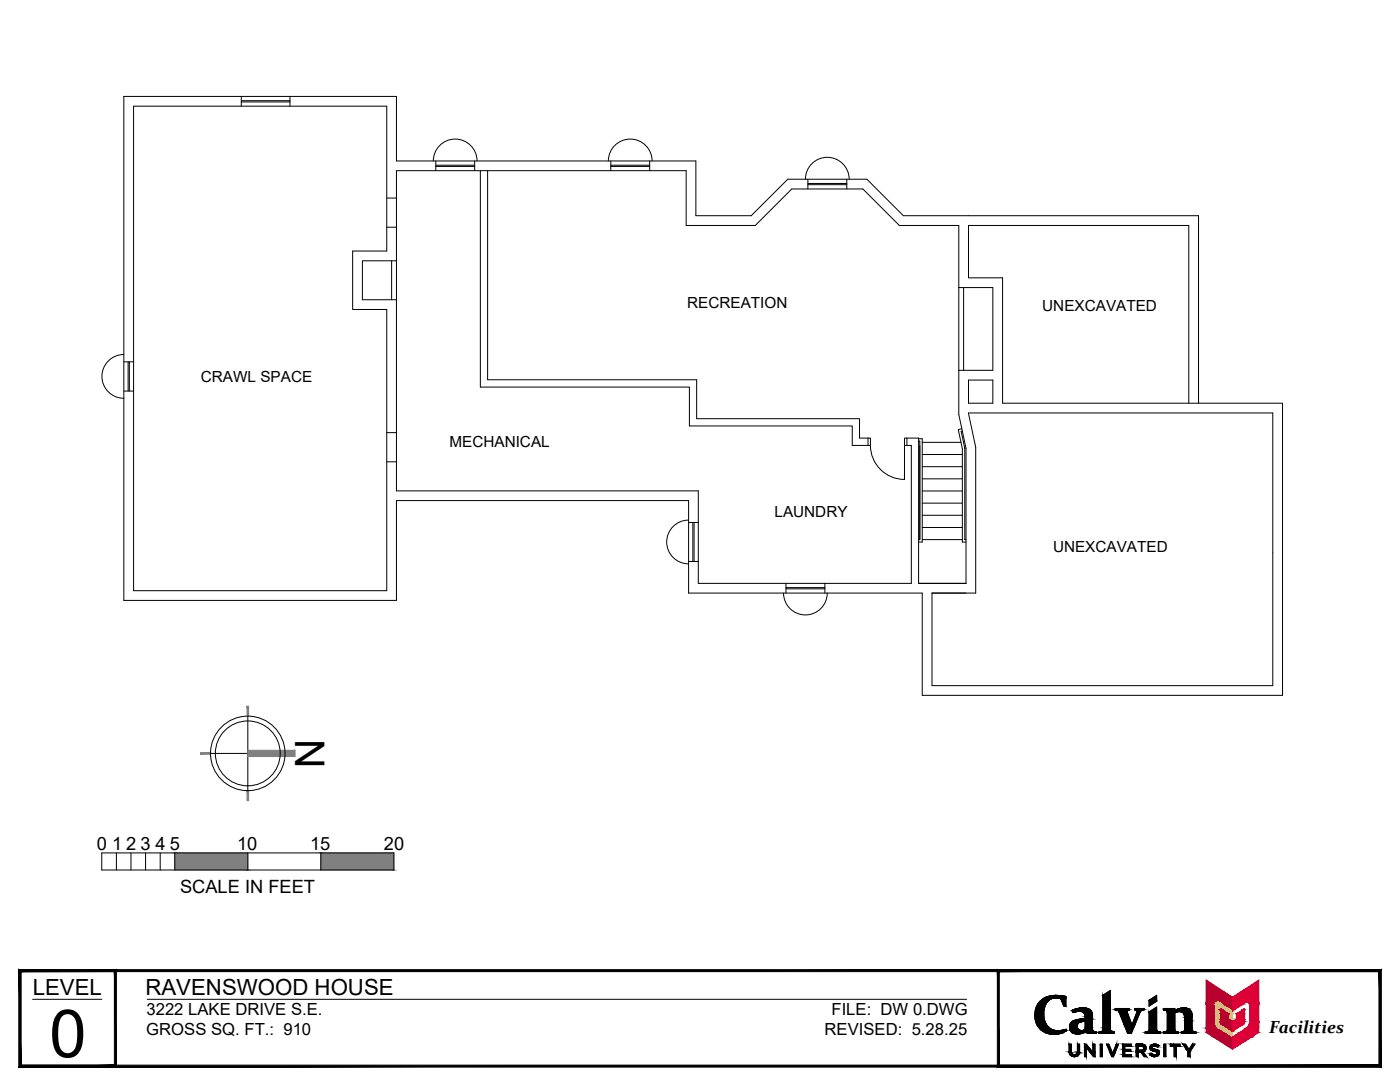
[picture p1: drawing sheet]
<svg xmlns="http://www.w3.org/2000/svg" width="279mm" height="216mm" viewBox="0 0 279 216" stroke-linecap="round" stroke-linejoin="round" font-family="sans-serif">
<defs><g id="words">
<text font-size="13.3" x="9.9" y="211">0</text>
<text font-size="8.1" x="58.9" y="147.4" transform="rotate(90 58.9 147.4)">N</text>
<g font-size="4.4">
<text x="6.5" y="198.5">LEVEL</text>
<text x="29" y="198.5">RAVENSWOOD HOUSE</text>
</g>
<g font-size="3.6">
<text x="19.3" y="169.6">0</text>
<text x="22.4" y="169.6">1</text>
<text x="25.2" y="169.6">2</text>
<text x="28" y="169.6">3</text>
<text x="31" y="169.6">4</text>
<text x="33.9" y="169.6">5</text>
<text x="47.3" y="169.6">10</text>
<text x="61.9" y="169.6">15</text>
<text x="76.6" y="169.6">20</text>
<text x="35.9" y="178.1">SCALE IN FEET</text>
</g>
<text font-size="3.5" x="253.3" y="206.2">Facilities</text>
<g font-size="3.3">
<text x="29.2" y="202.5">3222 LAKE DRIVE S.E.</text>
<text x="165.9" y="202.5">FILE: DW 0.DWG</text>
<text x="29.2" y="206.6">GROSS SQ. FT.: 910</text>
<text x="164.6" y="206.6">REVISED: 5.28.25</text>
</g>
<g font-size="3.1">
<text x="137.1" y="61.5">RECREATION</text>
<text x="208" y="62.1">UNEXCAVATED</text>
<text x="40.1" y="76.3">CRAWL SPACE</text>
<text x="89.7" y="89.2">MECHANICAL</text>
<text x="154.6" y="103.2">LAUNDRY</text>
<text x="210.2" y="110.2">UNEXCAVATED</text>
</g>
</g></defs>
<!-- layer: 0 -->
<g fill="none" stroke="#000" stroke-width=".2">
<path d="M156.9 116.4v1.9M164.6 116.4v1.9M42 150.3h7.5M49.5 142.9v14.9M20.3 170.2h58.3v3.4h-58.3zM23.2 170.2v3.4M26.1 170.2v3.4M29.1 170.2v3.4M32 170.2v3.4M34.9 170.2v3.4M49.5 170.2v3.4M64 170.2v3.4"/>
<circle cx="49.5" cy="150.3" r="6.5"/>
<circle cx="49.5" cy="150.3" r="7.4"/>
</g>
<g fill="#808080" stroke="#808080" stroke-width=".2">
<path d="M49.5 149.7v1.3l9.4-1.3zM49.5 151l9.4-1.3v1.3z"/>
<path d="M49.3 157.8l.3 2v-2zM49.3 157.8l.3 2h-.3z"/>
<path d="M40 150.5h2v-.3zM40 150.2h2l-2 .3z"/>
<path d="M49.3 140.9v2h.3zM49.3 140.9h.3v2z"/>
<path d="M64 170.2l14.6 3.4v-3.4zM64 170.2l14.6 3.4h-14.6z"/>
<path d="M34.9 170.2l14.6 3.4v-3.4zM34.9 170.2l14.6 3.4h-14.6z"/>
</g>
<!-- layer: A-WALL-FULL -->
<g fill="none" stroke="#000" stroke-width=".2">
<path d="M24.7 19.2h54.4v12.9h59.8v10.9h11l7.3-7.2h15.8l7.3 7.2h58.9v37.5h16.8v58.2h-71.9v-20.4h-46.7v-18.4h-58.3v19.9h-54.4zM48.2 19.2v2M57.9 19.2v2M26.7 21.2h50.5v28.9h-6.8v11.7h6.8v56.1h-50.5zM48.2 20.1h9.7M48.2 20.3h9.7M78.2 52v7.8M79.1 52h-6.8v7.8h6.8M191.3 57.4h6.8v16.5h-6.8M192.3 57.4v16.5M24.7 78h2M24.7 72.2h2"/>
<path d="M25.6 72.2v5.8M25.8 72.2v5.8M193.3 75.8h4.8v4.7h-4.8zM181 87.4h2.3v29h9.5M183.6 89v18.7h-.3M191.3 82.7v-37.7h-11.8l-7.3-7.3h-14.2l-7.3 7.3h-13.8v-10.9h-57.8v63.8h60.3v18.5h42.5v-27.5M193.3 82.4h60.7v54.4h-68v-18.5h6.8M237.2 80.5v-35.5h-43.9v10.4h6.8v25.1h39.1M137.4 104.3h2M137.4 112h2M138.3 104.3v7.7M138.5 104.3v7.7"/>
<path d="M156.9 117.5h7.7M156.9 117.3h7.7"/>
</g>
<!-- layer: SHELL -->
<g fill="none" stroke="#000" stroke-width=".2">
<path d="M77.2 39.5h1.9M86.5 32.1a4.4 4.4 0 0 1 4.3-4.4 4.4 4.4 0 0 1 4.4 4.4M87 33h7.7M87 33.2h7.7M87 32.1v2M94.7 32.1v2M95.9 34.1v43.1h41.7v7.8h32.5v3.9h3.1M97.3 34.1v41.7h41.7v7.7h32.5v3.9h1.7M121.4 32.1a4.4 4.4 0 0 1 4.4-4.4 4.4 4.4 0 0 1 4.3 4.4M121.9 33h7.8M121.9 33.2h7.8M121.9 32.1v2"/>
<path d="M129.7 32.1v2M160.7 35.8a4.4 4.4 0 0 1 4.4-4.4 4.4 4.4 0 0 1 4.4 4.4M161.2 36.6h7.8M161.2 36.9h7.8M161.2 35.8v1.9M169 35.8v1.9M77.2 45.3h1.9M24.7 70.7a4.4 4.4 0 0 0-4.4 4.4 4.4 4.4 0 0 0 4.4 4.4M77.2 92.1h1.9M77.2 86.3h1.9M173.2 87.4h.5v1.5h-.5M173.2 87.4v1.5"/>
<path d="M173.7 88.9a6.8 6.8 0 0 0 6.8 6.8M180.5 88.9h1.4M181 88.9v-1.5h-.5v8.3M183.3 88h.3v19.7h-.3M183.3 87.5h.8v20.7h-.8M184.1 98h8M184.1 95.5h8M184.1 93.1h8M184.1 90.7h8M184.1 88.3h7.7M191.3 82.7l1.5 6.7v27h-9.5M191.9 85.6l-.7 .1 .9 3.8v18.7h.7"/>
<path d="M192.1 86l-.3 .1 .7 3.4v18.2h.3M193.3 82.4l1.4 6.8v29.1h-8.7M137.4 103.8a4.4 4.4 0 0 0-4.3 4.3 4.4 4.4 0 0 0 4.3 4.4M156.4 118.3a4.4 4.4 0 0 0 4.3 4.4 4.4 4.4 0 0 0 4.4-4.4M184.1 105.3h8M184.1 102.8h8M184.1 100.4h8M184.1 107.7h8"/>
</g>
<!-- layer: A-TITL -->
<g fill="#000" stroke="#000" stroke-width=".2">
<path d="M210.5 198.6h.3zM220.1 198.6l1.5-1v1zM229.3 199.6h1.5v.2zM229.3 199.6l1.5-1v1zM210 206.4h.8zM212.5 205.5h.3zM214.1 202h.2zM214.2 210.8h.5zM214.8 210.4h.5zM214.9 206.3h.5zM216 201.9h1.9zM216 201.1h.4z"/>
<path d="M216.7 206h2.1zM220 205.7h1.7zM220.1 205.6h1.5zM229.2 205.8h1.7zM229.2 205.7h1.7zM230.3 208.4h.4zM230.8 210h.5zM229.3 201.9l1.5-1v1zM234.5 201.7h3.1zM236.2 201.1h.3z"/>
<path d="M207.5 199.9l1.5 .1 .1-.1zM207.5 199.9l1.5 .1h-1.6z"/>
<path d="M207.6 199.8h1.5zM207.5 199.9h1.6z"/>
<path d="M207.7 199.7l1.4 .1 .2-.1zM207.7 199.7l1.4 .1h-1.5z"/>
<path d="M207.8 199.6h1.5zM207.7 199.7h1.6z"/>
<path d="M208 199.5l1.3 .1 .2-.1zM207.8 199.6l.2-.1 1.3 .1z"/>
<path d="M208 199.4h1.6zM208 199.5h1.5z"/>
<path d="M208.1 199.3h1.7zM208 199.4h1.6z"/>
<path d="M208.3 199.2l1.5 .1 .2-.1zM208.1 199.3l.2-.1 1.5 .1z"/>
<path d="M208.3 199.2h1.8zM208.3 199.2h1.7z"/>
<path d="M208.4 199.2h1.9zM208.3 199.2h1.8z"/>
<path d="M208.5 199.1h2zM208.4 199.2h1.9z"/>
<path d="M208.5 199.1h2.3zM208.5 199.1h2.3z"/>
<path d="M208.5 199.1h2.3zM208.5 199.1h2z"/>
<path d="M210.8 199.1h1.9zM210.8 199.1h1.9z"/>
<path d="M210.5 198.6h.8zM210.2 198.6h1.1z"/>
<path d="M210.2 198.6h1.1zM210.2 198.6h1.1z"/>
<path d="M210.2 198.6l1.5 .1zM210 198.7h1.7z"/>
<path d="M210 198.7h1.8zM209.9 198.7h1.9z"/>
<path d="M209.9 198.7h2.3zM209.6 198.7h2.6z"/>
<path d="M209.6 198.7l2.8 .1zM209.5 198.8h2.9z"/>
<path d="M209.5 198.8h3.2zM209.2 198.8h3.5z"/>
<path d="M209.2 198.8l3.5 .1zM209.1 198.9h3.6z"/>
<path d="M209.1 198.9h3.6zM209.1 198.9h3.6z"/>
<path d="M209.1 198.9l3.6 .1zM208.8 199h3.9z"/>
<path d="M208.8 199l3.9 .1v-.1zM208.6 199.1l.2-.1 3.9 .1z"/>
<path d="M208.6 199.1h4.1zM208.5 199.1h4.2z"/>
<path d="M210.8 199.1l1.9 .1zM210.8 199.1l1.9 .1z"/>
<path d="M211.1 199.2h1.6zM211.1 199.2h1.6z"/>
<path d="M211.4 199.2l1.3 .1zM211.4 199.2l1.3 .1z"/>
<path d="M211.7 199.3l1 1.5v-1.5zM211.7 199.3l1 1.5h-.4z"/>
<path d="M220.1 198.6l1.5 6.3v-6.3zM220.1 198.6l1.5 6.3h-1.5z"/>
<path d="M229.3 199.6v.2h1.5zM229.3 199.8h1.5l-1.5 1z"/>
<path d="M3.8 212.9l271.4-.4h-271zM3.8 212.9l271.4-.4 .4 .4zM275.2 193.9v18.6l.4 .4zM275.2 193.9l.4-.4v19.4zM4.2 193.9h271l.4-.4zM3.8 193.5h271.8l-271.4 .4zM3.8 193.5l.4 19v-18.6zM3.8 193.5l.4 19-.4 .4z"/>
<path d="M3.8 212.9l19-.4h-18.6zM3.8 212.9l19-.4 .4 .4zM22.8 193.9v18.6l.4 .4zM22.8 193.9l.4-.4v19.4zM4.2 193.9h18.6l.4-.4zM3.8 193.5h19.4l-19 .4zM3.8 193.5l.4 19v-18.6zM3.8 193.5l.4 19-.4 .4z"/>
<path d="M199.4 212.5l-.4 .4 76.2-.4zM199 212.9l76.2-.4 .4 .4zM275.2 193.9v18.6l.4 .4zM275.2 193.9l.4-.4v19.4zM199.4 193.9h75.8l.4-.4zM199 193.5h76.6l-76.2 .4zM199 193.5l.4 19v-18.6zM199 193.5l.4 19-.4 .4z"/>
<path d="M206.6 201.9l1.7 .2v-.2zM206.6 201.9l1.7 .2h-1.7z"/>
<path d="M206.6 202.1l1.7 .2v-.2zM206.6 202.1l1.7 .2h-1.8z"/>
<path d="M206.5 202.3l1.8 .2v-.2zM206.5 202.3l1.8 .2h-1.8z"/>
<path d="M206.5 202.5l1.8 .1v-.1zM206.5 202.5l1.8 .1h-1.8z"/>
<path d="M206.5 202.6l1.8 .3v-.3zM206.5 202.6l1.8 .3h-1.8z"/>
<path d="M206.5 202.9l1.9 .1-.1-.1zM206.5 202.9l1.9 .1h-1.9z"/>
<path d="M206.6 201.7l1.7 .2v-.2zM206.6 201.7l1.7 .2h-1.7z"/>
<path d="M206.5 203l1.9 .2v-.2zM206.5 203l1.9 .2h-1.8z"/>
<path d="M206.6 201.5l1.7 .2 .1-.2zM206.6 201.5l1.7 .2h-1.7z"/>
<path d="M206.7 201.4h1.7zM206.7 201.4l1.7 .1z"/>
<path d="M206.6 203.2l1.8 .2v-.2zM206.6 203.2l1.8 .2h-1.8z"/>
<path d="M206.6 203.4l1.9 .2-.1-.2zM206.6 203.4l1.9 .2h-1.8z"/>
<path d="M206.7 201.2l1.7 .2v-.2zM206.7 201.2l1.7 .2h-1.7z"/>
<path d="M206.8 201.1h1.6zM206.8 201.1l1.6 .1z"/>
<path d="M206.7 203.6l1.8 .2v-.2zM206.7 203.6l1.8 .2h-1.8z"/>
<path d="M206.8 200.9l1.6 .2 .1-.2zM206.8 200.9l1.6 .2h-1.6z"/>
<path d="M206.7 203.8l1.9 .1-.1-.1zM206.7 203.8l1.9 .1h-1.9z"/>
<path d="M206.9 200.8l1.6 .1v-.1zM206.9 200.8l1.6 .1h-1.7z"/>
<path d="M206.7 203.9l2 .2-.1-.2zM206.7 203.9l2 .2h-1.9z"/>
<path d="M207 200.6l1.5 .2 .1-.2zM207 200.6l1.5 .2h-1.6z"/>
<path d="M207 200.5h1.7zM207 200.5l1.6 .1z"/>
<path d="M206.8 204.1l1.9 .1zM206.8 204.1l1.9 .1z"/>
<path d="M206.8 204.2l2 .1-.1-.1zM206.8 204.2l2 .1h-1.9z"/>
<path d="M207.2 200.3l1.5 .2 .1-.2zM207.2 200.3l1.5 .2h-1.7z"/>
<path d="M206.9 204.3l2 .2-.1-.2zM206.9 204.3l2 .2h-1.9z"/>
<path d="M207.2 200.3h1.6zM207.2 200.3h1.6z"/>
<path d="M207 204.5l1.9 .1zM207 204.5l1.9 .1z"/>
<path d="M207 204.6l2.1 .2-.2-.2zM207 204.6l2.1 .2h-2z"/>
<path d="M207.3 200.1l1.5 .2 .1-.2zM207.3 200.1l1.5 .2h-1.6z"/>
<path d="M207.4 200h1.6zM207.4 200l1.5 .1z"/>
<path d="M207.1 204.8h2zM207.1 204.8h2z"/>
<path d="M207.1 204.8l2.2 .2-.2-.2zM207.1 204.8l2.2 .2h-2z"/>
<path d="M207.3 205l2.1 .1zM207.3 205l2.1 .1z"/>
<path d="M207.4 205.1l2.1 .1zM207.4 205.1l2.1 .1z"/>
<path d="M207.4 205.2l2.4 .1-.3-.1zM207.4 205.2l2.4 .1h-2.2z"/>
<path d="M207.6 205.3h2.2zM207.6 205.3h2.2z"/>
<path d="M207.6 205.3l2.4 .2-.2-.2zM207.6 205.3l2.4 .2h-2.3z"/>
<path d="M210 206.4h.7zM210.1 206.4h.6z"/>
<path d="M207.7 205.5h2.6zM207.7 205.5h2.6z"/>
<path d="M207.8 205.5l2.6 .1zM207.8 205.5l2.6 .1z"/>
<path d="M207.9 205.6h2.7zM207.9 205.6h2.7z"/>
<path d="M207.9 205.6l3 .1zM207.9 205.6l3 .1z"/>
<path d="M208 205.7h3.2zM208 205.7h3.2z"/>
<path d="M209.8 206.3h1.3zM209.8 206.3l1 .1z"/>
<path d="M209.6 206.3h1.6zM209.6 206.3h1.5z"/>
<path d="M209.4 206.3h2zM209.4 206.3h1.8z"/>
<path d="M209.2 206.2h2.4zM209.2 206.2l2.2 .1z"/>
<path d="M209.1 206.2h2.6zM209.1 206.2h2.5z"/>
<path d="M208.8 206.1h3.1zM208.8 206.1l2.9 .1z"/>
<path d="M208.8 206.1h3.2zM208.8 206.1h3.1z"/>
<path d="M208.5 206l3.5 .1 .3-.1zM208.5 206l3.5 .1h-3.2z"/>
<path d="M208.2 205.8l4.1 .2 .3-.2zM208.2 205.8l4.1 .2h-3.8zM208.5 206h3.8zM208.5 206h3.8z"/>
<path d="M208.2 205.8h4.4zM208.2 205.8h4.4z"/>
<path d="M212.5 205.5h.3zM212.2 205.5h.6z"/>
<path d="M212.2 205.5l.6 .1zM212 205.6h.8z"/>
<path d="M212 205.6h.8zM211.6 205.6h1.2z"/>
<path d="M211.6 205.6l1.2 .1zM211.2 205.7h1.6z"/>
<path d="M211.2 205.7h1.6zM211.2 205.7h1.6z"/>
<path d="M208 205.7l4.6 .1 .2-.1zM208 205.7l4.6 .1h-4.4z"/>
<path d="M213.4 208.3l.4 1.6v-1.6zM213.4 208.3l.4 1.6h-.4z"/>
<path d="M213.4 209.9h.4zM213.4 209.9h.4z"/>
<path d="M213.4 209.9l.4 .1zM213.4 209.9l.4 .1z"/>
<path d="M213.4 210l.5 .1zM213.4 210l.5 .1z"/>
<path d="M213.4 210.1h.5zM213.4 210.1h.5z"/>
<path d="M213.4 210.1l.6 .1zM213.4 210.1l.6 .1z"/>
<path d="M213.5 210.2l.5 .1zM213.5 210.2l.5 .1z"/>
<path d="M213.5 210.3h.5zM213.5 210.3h.5z"/>
<path d="M213.5 210.3l.6 .1zM213.5 210.3l.6 .1z"/>
<path d="M213.5 210.4h.7zM213.5 210.4h.7z"/>
<path d="M214.2 210.8h.3zM214.3 210.8h.2z"/>
<path d="M213.6 210.4h.7zM213.6 210.4h.7z"/>
<path d="M213.6 210.4l.8 .1zM213.6 210.4l.8 .1z"/>
<path d="M213.6 210.5h.8zM213.6 210.5h.8z"/>
<path d="M214.1 202h.3zM214.1 202h.2z"/>
<path d="M214 201.9h.7zM214 201.9l.4 .1z"/>
<path d="M214.1 210.8h.6zM214.1 210.8h.6z"/>
<path d="M214 210.8h.9zM214 210.8h.7z"/>
<path d="M214.9 206.3h.4zM215 206.3h.3z"/>
<path d="M213.9 210.7h1zM213.9 210.7l1 .1z"/>
<path d="M213.5 204.7h1.5zM213.5 204.7h1.5z"/>
<path d="M213.5 204.7l1.5 .2v-.2zM213.5 204.7l1.5 .2h-1.5zM213.5 204.9h1.5zM213.5 204.9h1.5z"/>
<path d="M213.5 204.9l1.5 .2v-.2zM213.5 204.9l1.5 .2h-1.5z"/>
<path d="M215 210h.5zM215 210h.5z"/>
<path d="M213.5 204.5l1.5 .2v-.2zM213.5 204.5l1.5 .2h-1.5z"/>
<path d="M213.5 204.5h1.5zM213.5 204.5h1.5z"/>
<path d="M213.8 210.7h1.2zM213.8 210.7h1.1z"/>
<path d="M213.5 205.1h1.6zM213.5 205.1h1.6z"/>
<path d="M213.5 205.1l1.6 .1v-.1zM213.5 205.1l1.6 .1h-1.6z"/>
<path d="M214 201.8h1.1zM214 201.8l.7 .1z"/>
<path d="M213.6 204.4h1.5zM213.6 204.4h1.5z"/>
<path d="M213.6 204.4l1.4 .1 .1-.1zM213.6 204.4l1.4 .1h-1.5z"/>
<path d="M213.7 210.6h1.4zM213.7 210.6l1.3 .1z"/>
<path d="M213.5 205.2l1.6 .1zM213.5 205.2l1.6 .1z"/>
<path d="M213.5 205.3h1.7zM213.5 205.3h1.7z"/>
<path d="M213.6 204.3h1.5zM213.6 204.3l1.5 .1h-1.5z"/>
<path d="M213.6 204.2h1.6zM213.6 204.2l1.5 .1z"/>
<path d="M213.5 205.3l1.7 .1zM213.5 205.3l1.7 .1z"/>
<path d="M213.7 210.5h1.5zM213.7 210.5l1.4 .1z"/>
<path d="M213.7 204.2h1.5zM213.7 204.2h1.5z"/>
<path d="M213.5 205.4h1.8zM213.5 205.4h1.8z"/>
<path d="M213.6 210.5h1.6zM213.6 210.5h1.6z"/>
<path d="M214.5 210.4h.7zM214.4 210.5h.8z"/>
<path d="M213.5 205.4l1.8 .1zM213.5 205.4l1.8 .1z"/>
<path d="M214.7 210.4h.6zM214.5 210.4h.7z"/>
<path d="M213.7 204.1h1.6zM213.7 204.1l1.5 .1z"/>
<path d="M214.7 210.4h.6zM214.7 210.4h.6z"/>
<path d="M213.8 204.1h1.5zM213.8 204.1h1.5z"/>
<path d="M213.6 205.5h1.8zM213.6 205.5h1.8z"/>
<path d="M214.8 210.3h.5zM214.8 210.4h.5zM214.7 210.4h.6z"/>
<path d="M213.8 204h1.6zM213.8 204.1h1.5z"/>
<path d="M213.6 205.5h1.8zM213.6 205.5h1.8z"/>
<path d="M214.9 210.2h.5zM214.9 210.2l.4 .1h-.5z"/>
<path d="M214.9 210.2h.5zM214.9 210.2h.5z"/>
<path d="M214 201.8h1.4zM214 201.8h1.1z"/>
<path d="M215 210.1h.4zM215 210.1l.4 .1z"/>
<path d="M213.6 205.5l1.9 .1zM213.6 205.5l1.9 .1z"/>
<path d="M215 208.3l.5 1.6v-1.6zM215 208.3l.5 1.6h-.5z"/>
<path d="M215 209.9l.5 .1v-.1zM215 209.9l.5 .1h-.5z"/>
<path d="M215 210l.4 .1 .1-.1zM215 210l.4 .1h-.4z"/>
<path d="M214.7 206.3h.8zM214.7 206.3h.7z"/>
<path d="M214.7 206.3h.8zM214.7 206.3h.8z"/>
<path d="M213.6 205.6h2.1zM213.6 205.6h2.1z"/>
<path d="M213.9 204h1.7zM213.9 204h1.5h-1.6z"/>
<path d="M213.9 203.9h1.7zM213.9 203.9l1.7 .1z"/>
<path d="M214.5 206.2h1.2zM214.5 206.2l1 .1z"/>
<path d="M213.9 203.9h1.8zM213.9 203.9h1.7z"/>
<path d="M213.6 205.6h2.2zM213.6 205.6h2.2z"/>
<path d="M213.6 205.6h2.3zM213.6 205.6h2.3z"/>
<path d="M214.4 206.2h1.4zM214.4 206.2h1.3z"/>
<path d="M214.3 206.2h1.6zM214.3 206.2h1.5z"/>
<path d="M214 203.9h1.9zM213.9 203.9h1.8z"/>
<path d="M214.2 206.1h1.8zM214.2 206.1l1.7 .1z"/>
<path d="M214.1 206.1h2zM214.1 206.1h1.9z"/>
<path d="M214 206.1h2.2zM214 206.1h2.1z"/>
<path d="M214 203.8h2.2zM214 203.9h1.9z"/>
<path d="M213.9 206h2.4zM213.9 206h2.4z"/>
<path d="M213.9 206h2.4zM213.9 206l2.3 .1z"/>
<path d="M216 201.1h.5zM215.8 201.1h.7z"/>
<path d="M215.8 201.1h.8zM215.7 201.1h.9z"/>
<path d="M213.8 205.9h2.7zM213.8 205.9l2.5 .1z"/>
<path d="M214 203.8h2.6zM214 203.8h2.2z"/>
<path d="M215.7 201.1l1.1 .1zM215.4 201.2h1.4zM215.4 201.2h1.4zM215.4 201.2h1.4z"/>
<path d="M213.7 205.8h2.9zM213.7 205.8l2.8 .1z"/>
<path d="M215.4 201.2h1.6zM215.2 201.2h1.8z"/>
<path d="M216.4 208.3l1 .8-.6-.8zM216.4 208.3l1 .8h-1z"/>
<path d="M216.4 209.1l.4 1.8v-1.8zM216.4 209.1l.4 1.8h-.4z"/>
<path d="M215.2 201.2h1.8zM215.1 201.2h1.9z"/>
<path d="M215.1 201.2l2.1 .1zM214.9 201.3h2.3z"/>
<path d="M214.9 201.3h2.4zM214.7 201.3h2.6z"/>
<path d="M214.7 201.3l2.7 .1zM214.5 201.4h2.9z"/>
<path d="M216.8 209.1l1.3 .9-.7-.9zM216.8 209.1l1.3 .9h-.5z"/>
<path d="M214.5 201.4l3 .1zM214.3 201.5h3.2z"/>
<path d="M214.3 201.5h3.3zM214.2 201.5h3.4z"/>
<path d="M214.2 201.5l3.5 .1zM214 201.6h3.7z"/>
<path d="M214 201.6h3.7zM214 201.6h3.7z"/>
<path d="M214 201.6l3.8 .2-.1-.2zM214 201.6l3.8 .2h-3.8z"/>
<path d="M214 201.8h3.8zM214 201.8h3.8z"/>
<path d="M215.4 201.8h2.4zM215.4 201.8h2.4z"/>
<path d="M215.6 201.8l2.2 .1zM215.6 201.8l2.2 .1z"/>
<path d="M215.9 201.9h2zM215.9 201.9h2zM216 201.9h1.9z"/>
<path d="M216 201.9l1.9 .1zM216 201.9l1.9 .1z"/>
<path d="M216.2 202l1.7 .1zM216.2 202l1.7 .1z"/>
<path d="M216.3 202.1h1.6zM216.3 202.1h1.6z"/>
<path d="M216.3 202.1l1.7 .1-.1-.1zM216.3 202.1l1.7 .1h-1.6z"/>
<path d="M216.4 202.2h1.6zM216.4 202.2h1.6z"/>
<path d="M216.4 202.2l1.6 .1v-.1zM216.4 202.2l1.6 .1h-1.5z"/>
<path d="M216.5 202.3l1.5 .1zM216.5 202.3l1.5 .1z"/>
<path d="M216.5 205.2l1.5 .2v-.2zM216.5 205.2l1.5 .2h-1.5z"/>
<path d="M216.5 202.4l1.5 .1zM216.5 202.4l1.5 .1z"/>
<path d="M216.5 202.5l1.5 .2v-.2zM216.5 202.5l1.5 .2h-1.5z"/>
<path d="M216.5 205l1.5 .2v-.2zM216.5 205l1.5 .2h-1.5z"/>
<path d="M215.8 203.3l2.2 .1zM215.5 203.4h2.5z"/>
<path d="M215.5 203.4h2.5zM215.2 203.4h2.8z"/>
<path d="M215.2 203.4l2.8 .1zM214.9 203.5h3.1z"/>
<path d="M214.9 203.5h3.1zM214.7 203.5h3.3z"/>
<path d="M214.7 203.5l3.3 .1zM214.4 203.6h3.6z"/>
<path d="M214.4 203.6l3.6 .1v-.1zM214.2 203.7l.2-.1 3.6 .1z"/>
<path d="M214.2 203.7l3.8 .1zM214 203.8h4z"/>
<path d="M214 203.8h4zM214 203.8h4z"/>
<path d="M216.6 203.8l1.4 1.2v-1.2zM216.6 203.8l1.4 1.2h-1.5z"/>
<path d="M216.5 205.4h1.5zM216.5 205.4h1.5z"/>
<path d="M216.5 202.7l1.5 .1zM216.5 202.7l1.5 .1z"/>
<path d="M216.6 202.8l1.4 .1v-.1zM216.6 202.8l1.4 .1h-1.4z"/>
<path d="M216.6 202.9l1.4 .4v-.4zM216.6 202.9l1.4 .4h-1.4z"/>
<path d="M216.6 203.3h1.4zM216.2 203.3h1.8z"/>
<path d="M216.2 203.3h1.8zM215.8 203.3h2.2z"/>
<path d="M216.5 205.4l1.5 .1zM216.5 205.5h1.5z"/>
<path d="M216.5 205.5h1.6zM216.4 205.5h1.7z"/>
<path d="M216.4 205.5l1.7 .1zM216.3 205.6h1.8z"/>
<path d="M216.3 205.6h1.8zM216.2 205.6h1.9z"/>
<path d="M216.2 205.6h1.9zM216.1 205.6h2z"/>
<path d="M216.1 205.6h2zM216 205.6h2.1z"/>
<path d="M216 205.6h2.1zM215.9 205.6h2.2z"/>
<path d="M213.6 205.6h4.5zM213.6 205.6h4.5z"/>
<path d="M213.6 205.6l4.6 .1zM213.6 205.6l4.6 .1z"/>
<path d="M213.7 205.7h4.5zM213.7 205.7h4.5z"/>
<path d="M213.7 205.7h4.5zM213.7 205.7h4.5z"/>
<path d="M213.7 205.7l4.6 .1zM213.7 205.7l4.6 .1z"/>
<path d="M216.6 205.8h1.7zM216.6 205.8h1.7z"/>
<path d="M216.6 205.8h1.8zM216.6 205.8h1.8z"/>
<path d="M216.6 205.8l1.9 .1zM216.6 205.8l1.9 .1z"/>
<path d="M216.7 205.9h1.8zM216.7 205.9h1.8z"/>
<path d="M216.7 205.9h1.9zM216.7 205.9h1.9z"/>
<path d="M218.1 208.3l.4 1.7v-1.7zM218.1 208.3l.4 1.7h-.4z"/>
<path d="M217.6 210l.9 .9v-.9zM217.6 210l.9 .9h-.3z"/>
<path d="M216.7 205.9l2.1 .1zM216.7 205.9l2.1 .1zM216.7 206h2.1z"/>
<path d="M216.7 206h2.1zM216.7 206h2.1z"/>
<path d="M216.8 206l2 .1zM216.8 206l2 .1z"/>
<path d="M217 206.1l1.8 .1zM217 206.1l1.8 .1z"/>
<path d="M217.1 206.2h1.7zM217.1 206.2h1.7z"/>
<path d="M217.3 206.2h1.5zM217.3 206.2h1.5z"/>
<path d="M219.6 208.3l.4 2.6v-2.6zM219.6 208.3l.4 2.6h-.4z"/>
<path d="M220.8 208.3l1.2 1.9-.7-1.9zM220.8 208.3l1.2 1.9h-.4z"/>
<path d="M220.1 204.9l1.5 .2v-.2zM220.1 204.9l1.5 .2h-1.5z"/>
<path d="M220.1 205.1l1.5 .5v-.5zM220.1 205.1l1.5 .5h-1.5zM220.1 205.6h1.5zM220.1 205.6h1.5z"/>
<path d="M220.1 205.6h1.5zM220.1 205.6h1.5zM220.1 205.6h1.5z"/>
<path d="M220.1 205.6l1.5 .1zM220.1 205.6l1.5 .1z"/>
<path d="M220.1 205.7h1.5zM220.1 205.7h1.5z"/>
<path d="M220.1 205.7h1.5zM220.1 205.7h1.5zM220.1 205.7h1.5zM220.1 205.7h1.5z"/>
<path d="M220.1 205.7h1.5zM220.1 205.7h1.5z"/>
<path d="M220 205.7h1.7zM220 205.7h1.7z"/>
<path d="M220 205.7h1.7zM220 205.7h1.7zM220 205.7h1.7z"/>
<path d="M220 205.7h1.7zM220 205.7h1.7zM220 205.7h1.7zM220 205.7h1.7z"/>
<path d="M220 205.7l1.7 .1zM220 205.8h1.7z"/>
<path d="M220 205.8h1.7zM220 205.8h1.7z"/>
<path d="M220 205.8h1.7zM220 205.8h1.7z"/>
<path d="M220 205.8h1.8zM220 205.8h1.8z"/>
<path d="M220 205.8l2.4 .2-.6-.2zM219.3 206l.7-.2 2.4 .2z"/>
<path d="M219.3 206l3.1 .2v-.2zM219.3 206l3.1 .2h-3.1z"/>
<path d="M221.6 210.2l.6 .7 .3-.7zM221.6 210.2l.6 .7h-.3z"/>
<path d="M222.8 208.3l-.3 1.9 .7-1.9zM222.8 208.3l-.3 1.9h-.5z"/>
<path d="M224 208.8l.5 .6v-.6zM224 208.8l.5 .6h-.5z"/>
<path d="M224 209.8l.5 .6v-.6zM224 209.8l.5 .6h-.5z"/>
<path d="M223.1 201.6h1.8zM223.1 201.6h1.8z"/>
<path d="M223.1 201.6l1.8 .1zM223.1 201.6l1.8 .1z"/>
<path d="M223.1 201.7h1.8zM223.1 201.7h1.8z"/>
<path d="M223.2 201.7h1.7zM223.2 201.7h1.7z"/>
<path d="M223.2 201.7l1.7 .1zM223.2 201.7l1.7 .1z"/>
<path d="M223 201.6h1.9zM223 201.6h1.9z"/>
<path d="M223.3 201.8h1.6zM223.3 201.8h1.6z"/>
<path d="M223.3 201.8l1.6 .1zM223.3 201.8l1.6 .1z"/>
<path d="M223.3 201.9l2.6 2.6-1-2.6zM223.3 201.9l2.6 2.6h-1.5z"/>
<path d="M222.5 201.2l2.9 .3v-.3zM222.5 201.2l2.9 .3h-2.9z"/>
<path d="M222.5 201.5l2.4 .1 .5-.1zM222.5 201.5l2.4 .1h-1.9z"/>
<path d="M224 209.4l1.7 .4v-.4zM224 209.4l1.7 .4h-1.7z"/>
<path d="M224 208.3l1.8 .5v-.5zM224 208.3l1.8 .5h-1.8z"/>
<path d="M224 210.4l1.8 .5v-.5zM224 210.4l1.8 .5h-1.8z"/>
<path d="M224.4 204.5l1.4 1.7 .7-1.7zM224.4 204.5l1.4 1.7h-.8z"/>
<path d="M226.7 208.8l.5 .8v-.8zM226.7 208.8l.5 .8h-.5z"/>
<path d="M226.7 210l.5 .9v-.9zM226.7 210l.5 .9h-.5z"/>
<path d="M226.9 201.9l-.4 2.6 1.1-2.6zM226.9 201.9l-.4 2.6h-.6z"/>
<path d="M226.9 201.8h.7zM226.9 201.8l.7 .1z"/>
<path d="M227 201.8h.6zM227 201.8h.6z"/>
<path d="M227 201.7h.7zM227 201.7l.6 .1z"/>
<path d="M227 201.7h.7zM227 201.7h.7z"/>
<path d="M227 201.7h.8zM227 201.7h.7z"/>
<path d="M227 201.6h.8zM227 201.6l.8 .1z"/>
<path d="M227 201.6h.8zM227 201.6h.8z"/>
<path d="M226.7 208.3l1.3 .1zM226.7 208.3l1.3 .1z"/>
<path d="M226.7 208.4h1.5zM226.7 208.4h1.5z"/>
<path d="M226.7 209.9l1.5 .1zM226.7 209.9l1.5 .1z"/>
<path d="M226.7 208.4l1.6 .1zM226.7 208.4l1.6 .1z"/>
<path d="M227.7 210l1.1 .9-.6-.9zM227.7 210l1.1 .9h-.5z"/>
<path d="M226.7 209.8h1.6zM226.7 209.8l1.5 .1z"/>
<path d="M226.7 208.5l1.7 .1zM226.7 208.5l1.7 .1z"/>
<path d="M226.4 201.2l2 .3v-.3zM226.4 201.2l2 .3h-2z"/>
<path d="M226.4 201.5l1.4 .1 .6-.1zM226.4 201.5l1.4 .1z"/>
<path d="M226.7 209.8h1.7zM226.7 209.8h1.6z"/>
<path d="M226.7 208.6l1.8 .1zM226.7 208.6l1.8 .1h-1.8z"/>
<path d="M226.7 209.6l1.7 .2 .1-.2zM226.7 209.6l1.7 .2h-1.7z"/>
<path d="M226.7 208.7l1.9 .1-.1-.1zM226.7 208.7l1.9 .1h-1.9z"/>
<path d="M226.7 209.6h1.9zM226.7 209.6h1.8z"/>
<path d="M228 209.6h.6zM227.9 209.6h.7z"/>
<path d="M227.9 209.6h.7zM227.2 209.6h1.4z"/>
<path d="M228 209.5h.6zM228 209.6h.6z"/>
<path d="M227.9 208.8h.7zM227.9 208.8h.7z"/>
<path d="M228.1 209.5h.5zM228 209.5h.6z"/>
<path d="M228 208.8h.6zM228 208.8h.6z"/>
<path d="M228 208.8h.6zM228 208.8h.6z"/>
<path d="M228.1 209.5h.5zM228.1 209.5h.5z"/>
<path d="M228.1 208.8l.6 .1zM228.1 208.8l.6 .1z"/>
<path d="M228.2 209.4h.4zM228.2 209.4l.4 .1z"/>
<path d="M228.1 208.9h.6zM228.1 208.9h.6z"/>
<path d="M228.2 209.4h.5zM228.2 209.4h.5z"/>
<path d="M228.2 209.4h.5zM228.2 209.4h.4z"/>
<path d="M228.2 208.9h.5zM228.2 208.9h.5z"/>
<path d="M228.2 208.9l.5 .1zM228.2 208.9l.5 .1z"/>
<path d="M228.2 209l.5 .1zM228.2 209l.5 .1z"/>
<path d="M228.2 209.3h.5zM228.2 209.3l.5 .1z"/>
<path d="M228.3 209.1h.4zM228.3 209.1h.4z"/>
<path d="M228.3 209.1h.4zM228.3 209.1h.4z"/>
<path d="M228.3 209.1l.4 .1zM228.3 209.1l.4 .1z"/>
<path d="M228.3 209.2h.4zM228.3 209.2h.4z"/>
<path d="M228.3 209.2h.4zM228.3 209.2l.4 .1z"/>
<path d="M229.7 210.2l.2 .1zM229.7 210.2l.2 .1h-.3z"/>
<path d="M229.6 210.3l.5 .1zM229.6 210.3l.5 .1h-.6z"/>
<path d="M229.5 208.9l.5 .1zM229.5 208.9l.5 .1z"/>
<path d="M229.5 209h.5zM229.5 209h.5z"/>
<path d="M229.5 209l.5 .1zM229.5 209l.5 .1z"/>
<path d="M229.5 209.1h.5zM229.5 209.1h.5z"/>
<path d="M229.5 209.1h.5zM229.5 209.1h.5z"/>
<path d="M229.5 209.1h.5zM229.5 209.1h.5z"/>
<path d="M229.5 208.9h.5zM229.5 208.9h.5z"/>
<path d="M229.5 209.1l.5 .1zM229.5 209.1l.5 .1z"/>
<path d="M229.6 208.9h.4zM229.6 208.9h.4z"/>
<path d="M229.6 208.9h.4zM229.6 208.9h.4z"/>
<path d="M229.5 209.2h.6zM229.5 209.2h.6z"/>
<path d="M229.5 209.2h.6zM229.5 209.2h.6z"/>
<path d="M229.5 210.4h.8zM229.5 210.4h.8zM229.5 210.4h.8zM229.5 210.4h.8z"/>
<path d="M229.6 208.8h.5zM229.6 208.8l.4 .1z"/>
<path d="M229.6 209.2l.5 .1zM229.6 209.2l.5 .1z"/>
<path d="M229.6 208.8h.5zM229.6 208.8h.5z"/>
<path d="M229.6 209.3h.6zM229.6 209.3h.6z"/>
<path d="M229.6 208.8h.6zM229.6 208.8h.6z"/>
<path d="M229.6 208.8h.6zM229.6 208.8h.5z"/>
<path d="M229.6 209.3h.6zM229.6 209.3h.6z"/>
<path d="M229.6 208.7h.6zM229.6 208.7l.6 .1z"/>
<path d="M229.6 209.3h.7zM229.6 209.3h.7z"/>
<path d="M229.5 210.4l.9 .1zM229.5 210.4l.9 .1z"/>
<path d="M229.6 209.3h.9zM229.6 209.3h.9z"/>
<path d="M229.6 208.7h.8zM229.6 208.7h.6z"/>
<path d="M229.5 210.5h1zM229.5 210.5h1z"/>
<path d="M230.4 208.3l.3 .1zM230.3 208.4h.4zM230.3 208.4h.4z"/>
<path d="M229.6 209.3l1.1 .1zM229.6 209.3l1.1 .1z"/>
<path d="M230.2 210.8h.4zM230.2 210.8h.4z"/>
<path d="M230.2 210.8h.4zM230.2 210.8l.2 .1z"/>
<path d="M230.3 208.4h.6zM230 208.4h.9z"/>
<path d="M229.6 209.4h1.1zM229.6 209.4h1.1z"/>
<path d="M229.6 209.4l1.3 .1zM229.6 209.4l1.3 .1z"/>
<path d="M230 210.8h.8zM230 210.8h.6z"/>
<path d="M230 210.8h.8zM230 210.8h.8z"/>
<path d="M229.3 201.9l1.5 3.7v-3.7zM229.3 201.9l1.5 3.7h-1.5z"/>
<path d="M229.3 205.6h1.5zM229.3 205.6h1.5z"/>
<path d="M229.3 205.6h1.5zM229.3 205.6h1.5z"/>
<path d="M229.3 205.6h1.5zM229.3 205.6h1.5z"/>
<path d="M229.3 205.6h1.6zM229.3 205.6h1.6z"/>
<path d="M229.3 205.6l1.6 .1zM229.3 205.6l1.6 .1z"/>
<path d="M229.3 205.7h1.6zM229.3 205.7h1.6z"/>
<path d="M229.3 205.7h1.6zM229.3 205.7h1.6z"/>
<path d="M229.3 205.7h1.6zM229.3 205.7h1.6z"/>
<path d="M229.3 205.7h1.6zM229.3 205.7h1.6zM229.3 205.7h1.6zM229.3 205.7h1.6z"/>
<path d="M229.3 205.7h1.6zM229.3 205.7h1.6zM229.2 205.7h1.7z"/>
<path d="M230 208.4h.9zM230 208.4h.9z"/>
<path d="M230 208.4l1.1 .1zM229.9 208.5h1.2z"/>
<path d="M229.2 205.7l1.7 .1zM229.2 205.7l1.7 .1zM229.2 205.8h1.7z"/>
<path d="M229.2 205.8h1.8zM229.2 205.8h1.8z"/>
<path d="M229.7 209.5h1.3zM229.7 209.5h1.3z"/>
<path d="M229.8 210.7h1.1zM229.8 210.7h1.2z"/>
<path d="M229.8 210.7h1.1zM229.8 210.7l1 .1z"/>
<path d="M229.7 209.5l1.4 .1zM229.7 209.5l1.4 .1z"/>
<path d="M229.2 205.8h1.8zM229.2 205.8h1.8z"/>
<path d="M229.2 205.8l2.4 .2-.6-.2zM228.5 206l.7-.2 2.4 .2z"/>
<path d="M230.9 208.9l.1 .1zM230.9 208.9h.2z"/>
<path d="M229.8 209.6h1.3zM229.8 209.6h1.3z"/>
<path d="M229.9 208.5h1.2zM229.8 208.5h1.3z"/>
<path d="M229.8 209.6h1.4zM229.8 209.6h1.4z"/>
<path d="M229.8 208.5l1.4 .1zM229.7 208.6h1.5z"/>
<path d="M229.6 210.6l1.4 .1 .1-.1zM229.6 210.6l1.4 .1h-1.2z"/>
<path d="M230.7 208.8h.5zM230.7 208.8l.4 .1z"/>
<path d="M229.9 209.6h1.3zM229.9 209.6h1.3z"/>
<path d="M230 209.6l1.2 .1zM230 209.6l1.2 .1z"/>
<path d="M230.6 208.8h.6zM230.6 208.8h.6z"/>
<path d="M230 209.7h1.2zM230 209.7h1.2z"/>
<path d="M230.4 208.7h.8zM230.4 208.7h.8z"/>
<path d="M230.5 208.7h.7zM230.5 208.7l.7 .1z"/>
<path d="M229.7 208.6h1.6zM229.7 208.6h1.6z"/>
<path d="M229.5 210.5l1.6 .1 .1-.1zM229.5 210.5l1.6 .1zM229.6 210.6h1.5zM229.6 210.6h1.5z"/>
<path d="M230.6 210.5h.6zM230.5 210.5h.7z"/>
<path d="M229.7 208.7h1.5zM229.7 208.7h1.5h-1.6z"/>
<path d="M230.3 209.7l1 .1zM230.3 209.7l1 .1z"/>
<path d="M230.4 209.8h.9zM230.4 209.8h.9z"/>
<path d="M230.7 210.4h.6zM230.6 210.5h.6z"/>
<path d="M229.7 208.6h1.6zM229.7 208.7h1.5z"/>
<path d="M230.7 210.4h.6zM230.7 210.4h.6z"/>
<path d="M230.7 210.4h.6zM230.7 210.4h.6z"/>
<path d="M230.8 210.4h.5zM230.7 210.4h.6z"/>
<path d="M230.7 209.8l.6 .1zM230.7 209.8l.6 .1z"/>
<path d="M230.7 209.9h.6zM230.7 209.9h.6z"/>
<path d="M230.8 210.3h.5zM230.8 210.3l.5 .1z"/>
<path d="M230.7 209.9h.6zM230.7 209.9h.6z"/>
<path d="M230.8 210.3h.5zM230.8 210.3h.5z"/>
<path d="M230.8 209.9l.5 .1zM230.8 209.9l.5 .1zM230.8 210h.5z"/>
<path d="M230.9 210.3h.4zM230.9 210.3h.4z"/>
<path d="M230.8 210h.6zM230.8 210h.6z"/>
<path d="M230.9 210.2h.4zM230.9 210.2l.4 .1z"/>
<path d="M230.9 210l.5 .1zM230.9 210l.5 .1z"/>
<path d="M230.9 210.1h.5zM230.9 210.1h.5z"/>
<path d="M230.9 210.1l.5 .1zM230.9 210.1l.5 .1z"/>
<path d="M230.9 210.2h.5zM230.9 210.2h.5z"/>
<path d="M230.9 210.2h.5zM230.9 210.2h.4z"/>
<path d="M230.9 210.1h.5zM230.9 210.1h.5z"/>
<path d="M228.5 206l3.1 .2v-.2zM228.5 206l3.1 .2h-3.1z"/>
<path d="M232.3 208.3l.4 2.6v-2.6zM232.3 208.3l.4 2.6h-.4z"/>
<path d="M232.2 201.2l2.3 .3v-.3zM232.2 201.2l2.3 .3h-2.3z"/>
<path d="M232.2 201.5l2.3 .2v-.2zM232.2 201.5l2.3 .2h-1.7z"/>
<path d="M232.8 201.7h1.7zM232.8 201.7h1.7z"/>
<path d="M232.9 201.7h1.6zM232.9 201.7h1.6z"/>
<path d="M232.9 201.7h1.6zM232.9 201.7h1.6z"/>
<path d="M232.9 202.1l1.6 3.5v-3.5zM232.9 202.1l1.6 3.5h-1.6z"/>
<path d="M232.9 205.6h1.6zM232.9 205.6h1.6z"/>
<path d="M232.9 205.6h1.6zM232.9 205.6h1.6z"/>
<path d="M232.9 205.6h1.6zM232.9 205.6h1.6z"/>
<path d="M232.9 205.6l1.6 .1zM232.9 205.6l1.6 .1z"/>
<path d="M232.9 205.7h1.6zM232.9 205.7h1.6z"/>
<path d="M232.9 205.7h1.6zM232.9 205.7h1.6z"/>
<path d="M232.9 205.7h1.6zM232.9 205.7h1.6z"/>
<path d="M232.9 205.7h1.6zM232.9 205.7h1.6z"/>
<path d="M232.9 205.7h1.6zM232.9 205.7h1.6zM232.9 205.7h1.6zM232.9 205.7h1.6z"/>
<path d="M232.9 205.7l1.6 .1zM232.9 205.8h1.6z"/>
<path d="M232.9 205.8h1.6zM232.9 205.8h1.6z"/>
<path d="M232.9 205.8h1.6zM232.8 205.8h1.7z"/>
<path d="M232.8 205.8h1.8zM232.8 205.8h1.8z"/>
<path d="M232.8 205.8h1.8zM232.8 205.8h1.8z"/>
<path d="M232.8 205.8h1.8zM232.8 205.8h1.8z"/>
<path d="M232.8 205.8l2.4 .2-.6-.2zM232.2 206l.6-.2 2.4 .2z"/>
<path d="M232.9 202l1.6 .1 .2-.1zM232.9 202l1.6 .1h-1.6z"/>
<path d="M234.3 208.8l.5 2.1v-2.1zM234.3 208.8l.5 2.1h-.5z"/>
<path d="M232.9 201.9h2zM232.9 201.9l1.8 .1z"/>
<path d="M232.9 201.9h2.3zM232.9 201.9h2z"/>
<path d="M232.2 206l3 .2v-.2zM232.2 206l3 .2h-3z"/>
<path d="M232.9 201.8h2.5zM232.9 201.8l2.3 .1z"/>
<path d="M233.6 208.3l1.9 .5v-.5zM233.6 208.3l1.9 .5h-1.9z"/>
<path d="M236.2 201.1h.4zM235.9 201.1h.7z"/>
<path d="M236.1 208.3l1.2 1.1-.7-1.1zM236.1 208.3l1.2 1.1h-.5z"/>
<path d="M235.9 201.1h.8zM235.9 201.1h.8z"/>
<path d="M235.9 201.1l1 .1zM235.6 201.2h1.3z"/>
<path d="M235.6 201.2h1.3zM235.6 201.2h1.3z"/>
<path d="M235.6 201.2l1.5 .1zM235.3 201.3h1.8z"/>
<path d="M235.3 201.3h1.8zM235.3 201.3h1.8z"/>
<path d="M235.3 201.3l2 .1zM235 201.4l.3-.1 2 .1z"/>
<path d="M235 201.4h2.3zM235 201.4h2.3z"/>
<path d="M235 201.4l2.5 .1-.2-.1zM234.7 201.5l.3-.1 2.5 .1z"/>
<path d="M234.7 201.5h2.8zM234.7 201.5h2.8z"/>
<path d="M234.7 201.5l2.9 .2-.1-.2zM234.5 201.7l.2-.2 2.9 .2zM234.5 201.7h3.1z"/>
<path d="M237 209.8l.5 1.1v-1.1zM237 209.8l.5 1.1h-.5z"/>
<path d="M234.5 201.7h3.1zM234.5 201.7h3.1z"/>
<path d="M232.9 201.7h4.7zM232.9 201.7h4.7z"/>
<path d="M232.9 201.7h4.7zM232.9 201.7h4.7z"/>
<path d="M232.9 201.7l4.8 .1zM232.9 201.7l4.8 .1z"/>
<path d="M232.9 201.8h4.8zM232.9 201.8h4.8z"/>
<path d="M232.9 201.8h4.8zM232.9 201.8h4.8z"/>
<path d="M232.9 201.8h4.8zM232.9 201.8h4.8z"/>
<path d="M235.4 201.8l2.3 .1zM235.4 201.8l2.3 .1z"/>
<path d="M235.6 201.9h2.1zM235.6 201.9h2.1z"/>
<path d="M235.6 201.9h2.1zM235.6 201.9h2.1z"/>
<path d="M235.7 201.9h2zM235.7 201.9h2z"/>
<path d="M235.7 201.9h2zM235.7 201.9h2z"/>
<path d="M235.8 201.9l2 .1zM235.8 201.9l2 .1z"/>
<path d="M235.9 202h1.9zM235.9 202h1.9z"/>
<path d="M236.8 209.4l.7 .4 .3-.4zM236.8 209.4l.7 .4h-.5z"/>
<path d="M236 202l1.8 .1zM236 202l1.8 .1z"/>
<path d="M236.1 202.1h1.7zM236.1 202.1h1.7z"/>
<path d="M236.1 202.1h1.7zM236.1 202.1h1.7z"/>
<path d="M236.1 202.1l1.7 .1zM236.1 202.1l1.7 .1z"/>
<path d="M236.2 202.2l1.7 .1zM236.2 202.2l1.7 .1z"/>
<path d="M236.3 202.3l1.6 .1zM236.3 202.3l1.6 .1z"/>
<path d="M236.3 202.4h1.6zM236.3 202.4h1.6z"/>
<path d="M236.3 202.4l1.6 .1v-.1zM236.3 202.4l1.6 .1h-1.6z"/>
<path d="M236.3 202.5l1.6 .1v-.1zM236.3 202.5l1.6 .1h-1.5z"/>
<path d="M236.4 202.6l1.5 .2v-.2zM236.4 202.6l1.5 .2h-1.5z"/>
<path d="M236.4 202.8l1.5 .3v-.3zM236.4 202.8l1.5 .3h-1.5z"/>
<path d="M236.4 203.1l1.5 .6v-.6zM236.4 203.1l1.5 .6h-1.5z"/>
<path d="M236.4 203.7l1.5 1.4v-1.4zM236.4 203.7l1.5 1.4h-1.5z"/>
<path d="M236.4 205.1l1.5 .2v-.2zM236.4 205.1l1.5 .2h-1.5z"/>
<path d="M236.4 205.3l1.5 .3v-.3zM236.4 205.3l1.5 .3h-1.5z"/>
<path d="M236.4 205.6h1.5zM236.4 205.6h1.5z"/>
<path d="M236.4 205.6l1.5 .1zM236.4 205.6l1.5 .1zM236.4 205.7h1.5zM236.4 205.7h1.5z"/>
<path d="M236.4 205.7h1.5zM236.4 205.7h1.5z"/>
<path d="M236.4 205.7h1.6zM236.4 205.7h1.6z"/>
<path d="M236.4 205.7h1.6zM236.4 205.7h1.6z"/>
<path d="M236.4 205.7h1.6zM236.4 205.7h1.6zM236.4 205.7h1.6zM236.4 205.7h1.6z"/>
<path d="M236.4 205.7h1.6zM236.4 205.7h1.6zM236.4 205.7h1.6zM236.4 205.7h1.6z"/>
<path d="M236.4 205.7l1.6 .1zM236.3 205.8h1.7z"/>
<path d="M236.3 205.8h1.7zM236.3 205.8h1.7z"/>
<path d="M236.3 205.8h1.8zM236.3 205.8h1.8z"/>
<path d="M236.3 205.8h1.8zM236.3 205.8h1.8z"/>
<path d="M236.3 205.8h1.9zM236.3 205.8h1.9z"/>
<path d="M236.3 205.8l2.4 .2-.5-.2zM235.7 206l.6-.2 2.4 .2z"/>
<path d="M238 208.3l-.2 1.1 .7-1.1zM238 208.3l-.2 1.1h-.5z"/>
<path d="M235.7 206l3 .2v-.2zM235.7 206l3 .2h-3z"/>
</g>
<g fill="none" stroke="#000" stroke-width=".2">
<path d="M6.5 199.4h13.8M29.4 199.4h163.5M209.7 199.3a3.8 3.8 0 0 0-1 4.9 2.6 2.6 0 0 0 2.5 1.5M209.9 198.7l-1.6 .5-1.1 1.1M210.8 198.6l1.9 .2v2h-.4l-.6-1.5M210.8 198.6l-.9 .1M211.7 199.3h.1M211.7 199.3l-1.1-.2-.9 .2M229.3 199.6l1.5-1v1.2l-1.5 1zM206.5 202.6a3.7 3.7 0 0 0 4.6 3.7M207.2 200.3a4 4 0 0 0-.7 2.3M211.2 205.7l1.6-.3v.3l-.8 .4-.9 .2"/>
<path d="M213.4 208.3h.4v1.6a.6 .6 0 0 0 .6 .5 .6 .6 0 0 0 .6-.5v-1.6h.5v1.7a1.06 1.06 0 0 1-1.1 .9 1.06 1.06 0 0 1-1-1zM213.5 204.5l.1 1 .6 .6M214.7 203.5l-.2 .1a1.43 1.43 0 0 0-1 .9M215.5 205.6h.4M215.5 205.6a.93 .93 0 0 1-.5-1.2 .93 .93 0 0 1 1.1-.6h.5l-.1 1.6-.6 .2M216.4 208.3h.4l1.3 1.7v-1.7h.4v2.6h-.3l-1.4-1.8v1.8h-.4zM218 205.2v.2M218 202.4a1.84 1.84 0 0 0-2.4-1.3l-1.6 .5 .1 .4 .9-.2a1.18 1.18 0 0 1 1.2 .3 1.18 1.18 0 0 1 .4 1.2l-1.9 .2M218 202.4v2.8M218 205.4a.73 .73 0 0 0 .8 .5v.3h-1.3l-.5-.1-.4-.3a2.22 2.22 0 0 1-2.4 .3M219.6 208.3h.4v2.6h-.4zM220.1 205.6l-.2 .2"/>
<path d="M220.1 205.6v-7l1.5-1v8l.8 .4v.2h-3.1v-.2l.7-.2M220.8 208.3h.5l.7 1.9 .8-1.9h.4l-1 2.6h-.3zM223.2 201.8l.1 .1M224 208.3h1.8v.5h-1.3v.6h1.2v.4h-1.2v.6h1.3v.5h-1.8zM226.7 208.3h1.2a.8 .8 0 0 1 .8 .7 .8 .8 0 0 1-.5 .9l.6 1h-.5l-.6-.9h-.5v.9h-.5zM227.6 201.8l-1.8 4.4h-.8l-1.7-4.3M227.8 201.6l-.2 .2M227.8 201.6l.6-.1v-.3h-2v.3l.6 .1-1.1 2.9-1-2.9 .5-.1v-.3h-2.9v.3l.8 .3M227.9 208.8a.4 .4 0 0 1 .4 .4 .4 .4 0 0 1-.4 .4h-.7v-.8h.7M229.3 201.9l1.5-1v4.7l.2 .2 .6 .2v.2h-3.1v-.2l.8-.4zM229.7 210.1l.6 .3h.4M230.7 209.8l.2 .3-.2 .3"/>
<path d="M231 209a.68 .68 0 0 0-1 0l.1 .2a1.29 1.29 0 0 1 1.3 .9 1.07 1.07 0 0 1-.9 .7 1.07 1.07 0 0 1-1-.4l.2-.2M231 209l.3-.4a1.02 1.02 0 0 0-1.8 .5 1.32 1.32 0 0 0 1.2 .8M232.3 208.3h.4v2.6h-.4zM233.6 208.3h1.9v.5h-.7v2.1h-.5v-2.1h-.7zM234.5 202.1v3.6l.7 .3v.2h-3v-.2l.6-.2M234.5 201.7v-.5h-2.3v.3l.6 .2 .1 .1v3.8l-.1 .2M235.4 201.8l-.9 .3M235.4 201.8a.98 .98 0 0 1 1 1.3v2.5M236.1 208.3h.5l.7 1.1 .7-1.1h.5l-1 1.5v1.1h-.5v-1.1zM236.9 201.2a2.93 2.93 0 0 0-2.4 .5M236.9 201.2a1.45 1.45 0 0 1 1 1.4v3M237.9 205.6l.2 .2 .6 .2v.2h-3v-.2l.7-.4"/>
</g>
<g fill="#b8002e" stroke="#b8002e" stroke-width=".2">
<path d="M240.7 195.5l5.3 3.5h-5.3z"/>
<path d="M243.3 200h2.7v.4z"/>
<path d="M240.7 206h3.9l1.4 .9z"/>
<path d="M243.6 201.4h.2z"/>
<path d="M243.8 204.4l2.2 .1z"/>
<path d="M240.7 199l5.3 1v-1zM240.7 199l5.3 1h-5.3z"/>
<path d="M243.1 200h2.9zM243.1 200h2.9z"/>
<path d="M240.7 200h2.3zM240.7 200h2.4z"/>
<path d="M243.1 200h2.9zM243.1 200h2.9z"/>
<path d="M240.7 200h2.3zM240.7 200h2.2z"/>
<path d="M243.2 200h2.8zM243.2 200h2.8z"/>
<path d="M240.7 200h2.2zM240.7 200h2.1z"/>
<path d="M240.7 200h2.1zM240.7 200l2.1 .1z"/>
<path d="M240.7 200.1h2.1zM240.7 200.1h2z"/>
<path d="M240.7 200.1h2zM240.7 200.1l1.9 .1z"/>
<path d="M240.7 200.2h1.9zM240.7 200.2l1.9 .1z"/>
<path d="M240.7 200.3h1.9zM240.7 200.3l1.9 .1z"/>
<path d="M243.3 200l.6 .4h2.1zM243.9 200.4h2.1v1.4z"/>
<path d="M240.7 200.4h1.9zM240.7 200.4h1.9z"/>
<path d="M240.7 200.4l1.9 3.4v-3.4zM240.7 200.4l1.9 3.4h-1.9z"/>
<path d="M240.7 203.8l1.9 .3v-.3zM240.7 203.8l1.9 .3h-1.9z"/>
<path d="M240.7 204.1l1.9 .2v-.2zM240.7 204.1l1.9 .2h-1.9z"/>
<path d="M240.7 204.3l2 .2-.1-.2zM240.7 204.3l2 .2h-2z"/>
<path d="M240.7 204.5l2.1 .2-.1-.2zM240.7 204.5l2.1 .2h-2.1z"/>
<path d="M240.7 204.7l2.3 .2-.2-.2zM240.7 204.7l2.3 .2h-2.3z"/>
<path d="M240.7 204.9l2.4 .2-.1-.2zM240.7 204.9l2.4 .2h-2.4z"/>
<path d="M240.7 205.1l2.6 .1-.2-.1zM240.7 205.1l2.6 .1h-2.6z"/>
<path d="M240.7 205.2l3.9 .8-1.3-.8zM240.7 205.2l3.9 .8h-3.9z"/>
<path d="M240.7 206l1.4 .9h3.9zM242.1 206.9h3.9v2.5z"/>
<path d="M243.6 201.4h.2zM243.6 201.4h.2z"/>
<path d="M243.6 201.4h.2zM243.6 201.4h.2zM243.6 201.4h.2zM243.6 201.4h.2z"/>
<path d="M243.6 201.4h.2zM243.6 201.4h.2z"/>
<path d="M243.6 201.4h.3zM243.6 201.4h.3z"/>
<path d="M243.6 201.4l.3 .1zM243.6 201.4l.3 .1z"/>
<path d="M243.5 201.5h.5zM243.5 201.5h.5z"/>
<path d="M243.5 201.5h.5zM243.5 201.5h.5z"/>
<path d="M243.5 201.5l.6 .1zM243.5 201.5l.6 .1z"/>
<path d="M243.5 201.6l1.7 .7-1.1-.7zM243.5 201.6l1.7 .7h-1.7z"/>
<path d="M243.5 202.3l1.7 1.1v-1.1zM243.5 202.3l1.7 1.1h-1.7z"/>
<path d="M243.5 203.4l2.5 .4-.8-.4zM243.5 203.4l2.5 .4h-2.5z"/>
<path d="M243.5 203.8l2.5 .1zM243.5 203.8l2.5 .1z"/>
<path d="M243.5 203.9l2.5 .1v-.1zM243.5 203.9l2.5 .1h-2.5z"/>
<path d="M243.5 204l2.5 .1v-.1zM243.5 204l2.5 .1h-2.4z"/>
<path d="M243.6 204.1l2.4 .1v-.1zM243.6 204.1l2.4 .1h-2.4z"/>
<path d="M243.6 204.2l2.4 .1v-.1zM243.6 204.2l2.4 .1h-2.3z"/>
<path d="M243.7 204.3l2.3 .1zM243.7 204.3l2.3 .1z"/>
<path d="M243.8 204.4l2.2 .1zM243.9 204.5h2.1v1.3z"/>
</g>
<g fill="#ffbf00" stroke="#ffbf00" stroke-width=".2">
<path d="M243 200h.1z"/>
<path d="M245.2 202.3h.8v1.1z"/>
<path d="M243.3 205.2h1.7l1 .6z"/>
<path d="M243 200h.2zM243 200h.2z"/>
<path d="M243 200h.2zM242.9 200h.3z"/>
<path d="M242.9 200h.4zM242.9 200h.4z"/>
<path d="M242.9 200h.4zM242.8 200h.5z"/>
<path d="M242.8 200l.6 .1zM242.8 200.1h.6z"/>
<path d="M242.8 200.1h.6zM242.7 200.1h.7z"/>
<path d="M242.7 200.1l.9 .1zM242.7 200.1l.9 .1z"/>
<path d="M242.6 200.2l1.1 .1zM242.6 200.2l1.1 .1z"/>
<path d="M242.6 200.3l1.2 .1zM242.6 200.3l1.2 .1z"/>
<path d="M242.6 200.4h1.3zM242.6 200.4h1.3z"/>
<path d="M242.6 200.4l2.8 1-1.5-1zM242.6 200.4l2.8 1h-2.8z"/>
<path d="M243.7 201.4h1.7zM243.7 201.4h1.7z"/>
<path d="M242.6 201.4h1.1zM242.6 201.4h1.1zM242.6 201.4h1.1zM242.6 201.4h1.1z"/>
<path d="M243.7 201.4h1.7zM243.7 201.4h1.7z"/>
<path d="M242.6 201.4h1zM242.6 201.4h1.1z"/>
<path d="M243.8 201.4h1.6zM243.8 201.4h1.6z"/>
<path d="M242.6 201.4h1zM242.6 201.4h1z"/>
<path d="M242.6 201.4h1zM242.6 201.4h1z"/>
<path d="M242.6 201.4h1zM242.6 201.4h1z"/>
<path d="M242.6 201.4h1zM242.6 201.4l.9 .1z"/>
<path d="M242.6 201.5h.9zM242.6 201.5h.9z"/>
<path d="M242.6 201.5h.9zM242.6 201.5h.9z"/>
<path d="M242.6 201.5l.9 .1zM242.6 201.5l.9 .1z"/>
<path d="M243.8 201.4l2.2 .4-.6-.4zM243.8 201.4l2.2 .4h-1.6z"/>
<path d="M244.4 201.8l1.6 .5v-.5zM244.4 201.8l1.6 .5h-.8z"/>
<path d="M245.2 202.3v1.1h.8zM245.2 203.4h.8v.4z"/>
<path d="M242.6 201.6l.9 2.2v-2.2zM242.6 201.6l.9 2.2h-.9z"/>
<path d="M242.6 203.8l.9 .1zM242.6 203.8l.9 .1z"/>
<path d="M242.6 203.9l.9 .1v-.1zM242.6 203.9l.9 .1h-.9z"/>
<path d="M242.6 204l1 .1zM242.6 204l1 .1z"/>
<path d="M242.6 204.1h1zM242.6 204.1h1z"/>
<path d="M242.6 204.1l1 .1v-.1zM242.6 204.1l1 .1h-1z"/>
<path d="M242.6 204.2l1.1 .1zM242.6 204.2l1.1 .1z"/>
<path d="M242.6 204.3h1.1zM242.6 204.3h1.1z"/>
<path d="M242.7 204.3l1.1 .1zM242.7 204.3l1.1 .1z"/>
<path d="M242.7 204.4l1.2 .1zM242.7 204.4l1.2 .1z"/>
<path d="M242.7 204.5h1.2zM242.7 204.5h1.2z"/>
<path d="M242.7 204.5l1.5 .2-.3-.2zM242.7 204.5l1.5 .2h-1.4z"/>
<path d="M242.8 204.7l1.7 .2-.3-.2zM242.8 204.7l1.7 .2h-1.5z"/>
<path d="M243 204.9l1.8 .2-.3-.2zM243 204.9l1.8 .2h-1.7z"/>
<path d="M243.1 205.1l1.9 .1-.2-.1zM243.1 205.1l1.9 .1h-1.7z"/>
<path d="M243.3 205.2l1 .6h1.7zM244.3 205.8h1.7v1.1z"/>
</g>
<g fill="#dd0037" stroke="#dd0037" stroke-width=".2">
<path d="M246 199l5.2-3.5v3.5z"/>
<path d="M246 200.4h2l-2 1.4z"/>
<path d="M247.3 206h3.9l-1.3 .9z"/>
<path d="M248.2 201.4h.1z"/>
<path d="M246 204.4h2.2z"/>
<path d="M246 199l5.2 1v-1zM246 199l5.2 1h-5.2z"/>
<path d="M248.9 200h2.3zM248.9 200h2.3z"/>
<path d="M246 200h2.9zM246 200h2.8z"/>
<path d="M248.9 200h2.3zM248.9 200h2.3z"/>
<path d="M246 200h2.8zM246 200h2.7z"/>
<path d="M249 200h2.2zM249 200h2.2z"/>
<path d="M249.1 200l2.1 .1zM249.1 200l2.1 .1z"/>
<path d="M249.2 200.1h2zM249.2 200.1h2z"/>
<path d="M249.2 200.1l2 .1zM249.2 200.1l2 .1z"/>
<path d="M249.3 200.2l1.9 .1zM249.3 200.2l1.9 .1z"/>
<path d="M249.3 200.3l1.9 .1zM249.3 200.3l1.9 .1z"/>
<path d="M249.4 200.4h1.8zM249.4 200.4h1.8z"/>
<path d="M246 200l2 .4 .7-.4zM246 200l2 .4h-2z"/>
<path d="M249.4 200.4l1.8 3.4v-3.4zM249.4 200.4l1.8 3.4h-1.8z"/>
<path d="M249.4 203.8l1.8 .3v-.3zM249.4 203.8l1.8 .3h-1.8z"/>
<path d="M249.4 204.1l1.8 .2v-.2zM249.4 204.1l1.8 .2h-1.9z"/>
<path d="M249.3 204.3l1.9 .2v-.2zM249.3 204.3l1.9 .2h-2z"/>
<path d="M249.2 204.5l2 .2v-.2zM249.2 204.5l2 .2h-2.1z"/>
<path d="M249.1 204.7l2.1 .2v-.2zM249.1 204.7l2.1 .2h-2.2z"/>
<path d="M249 204.9l2.2 .2v-.2zM248.8 205.1l.2-.2 2.2 .2z"/>
<path d="M248.8 205.1l2.4 .1v-.1zM248.6 205.2l.2-.1 2.4 .1z"/>
<path d="M248.6 205.2l2.6 .8v-.8zM247.3 206l1.3-.8 2.6 .8z"/>
<path d="M246 206.9h3.9l-2.6-.9zM246 206.9h3.9l-3.9 2.5z"/>
<path d="M248.2 201.4h.1zM248.2 201.4h.1z"/>
<path d="M248.2 201.4h.1zM248.1 201.4h.2zM248.1 201.4h.2zM248.1 201.4h.2z"/>
<path d="M248.1 201.4h.3zM248.1 201.4h.3z"/>
<path d="M248.1 201.4h.3zM248.1 201.4h.3z"/>
<path d="M248.1 201.4l.3 .1zM248 201.5h.4z"/>
<path d="M248 201.5h.4zM248 201.5h.4z"/>
<path d="M248 201.5h.4zM247.9 201.5h.5z"/>
<path d="M247.9 201.5l.5 .1zM247.9 201.6h.5z"/>
<path d="M247.9 201.6l.5 .7v-.7zM246.7 202.3l1.2-.7 .5 .7z"/>
<path d="M246.7 202.3l1.7 1.1v-1.1zM246.7 202.3l1.7 1.1h-1.7z"/>
<path d="M246.7 203.4l1.7 .4v-.4zM246 203.8l.7-.4 1.7 .4z"/>
<path d="M246 203.8l2.4 .1zM246 203.8l2.4 .1z"/>
<path d="M246 203.9l2.4 .1v-.1zM246 203.9l2.4 .1h-2.4z"/>
<path d="M246 204l2.4 .1v-.1zM246 204l2.4 .1h-2.4z"/>
<path d="M246 204.1l2.3 .1 .1-.1zM246 204.1l2.3 .1h-2.3z"/>
<path d="M246 204.2l2.3 .1v-.1zM246 204.2l2.3 .1h-2.3z"/>
<path d="M246 204.3h2.3zM246 204.3l2.2 .1z"/>
<path d="M246 204.4l2.1 .1zM246 204.5h2.1l-2.1 1.3z"/>
</g>
<use href="#words"/>
</svg>
